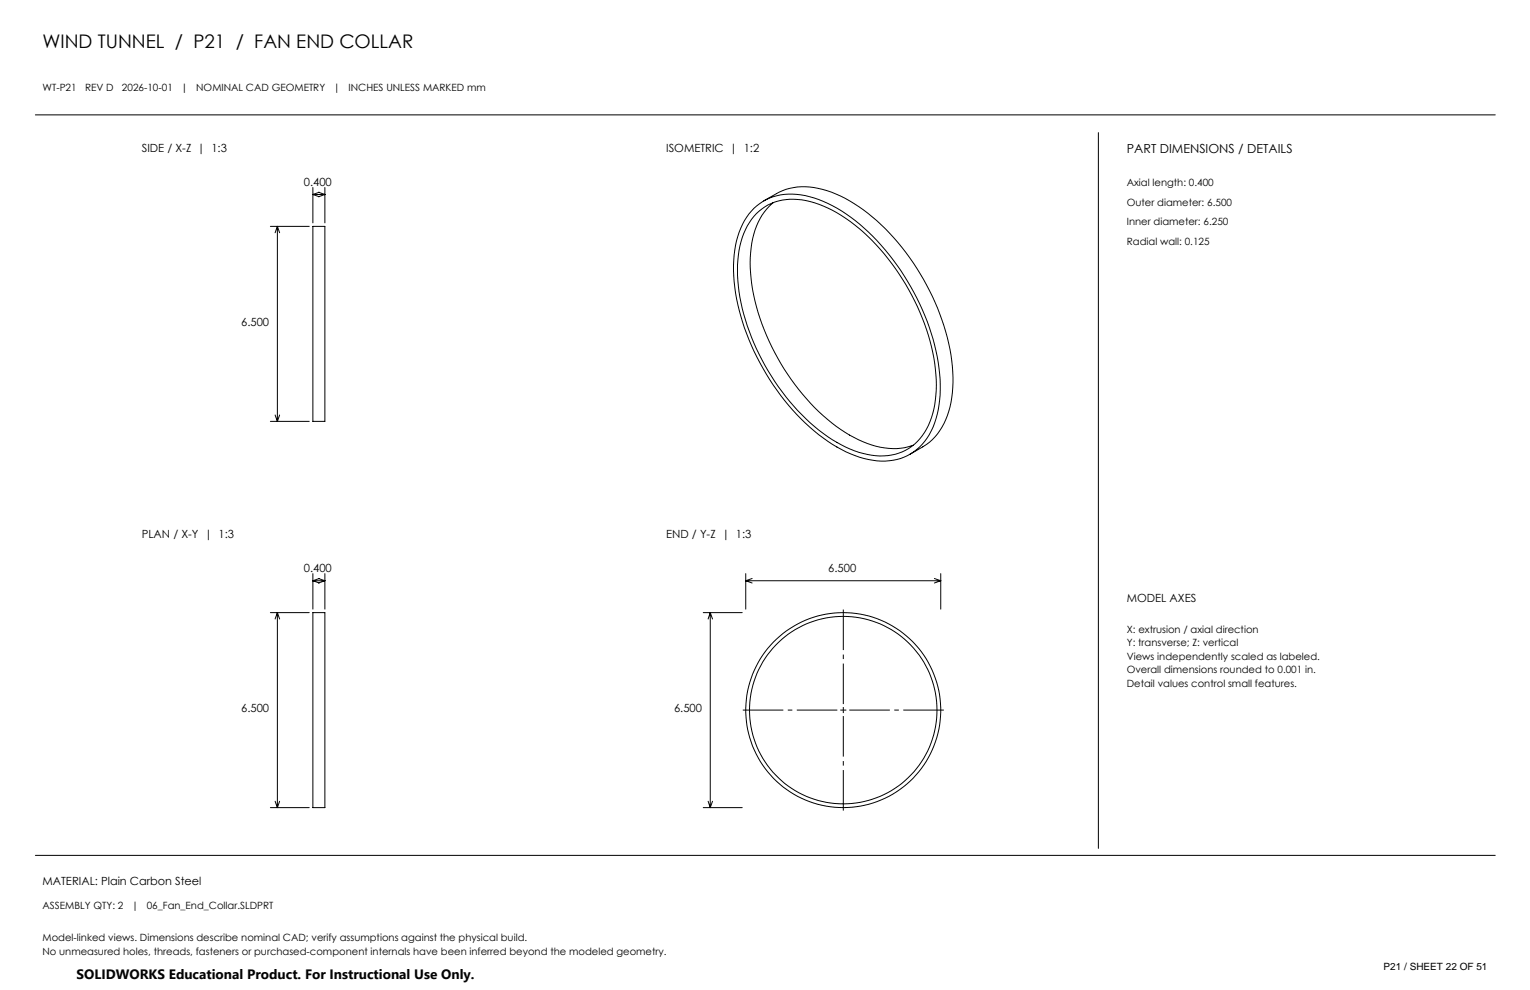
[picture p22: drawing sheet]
<svg xmlns="http://www.w3.org/2000/svg" width="432mm" height="279mm" viewBox="0 0 432 279" stroke-linecap="round" stroke-linejoin="round" font-family="sans-serif">
<defs><g id="words">
<text font-size="5.3" x="12" y="13.5">WIND TUNNEL / P21 / FAN END COLLAR</text>
<text font-size="3.8" x="21.6" y="276.3">SOLIDWORKS Educational Product. For Instructional Use Only.</text>
<text font-size="3.5" x="318" y="43.2">PART DIMENSIONS / DETAILS</text>
<g font-size="3.2">
<text x="40" y="42.9">SIDE / X-Z | 1:3</text>
<text x="188" y="42.9">ISOMETRIC | 1:2</text>
<text x="85.8" y="52.4">0.400</text>
<text x="68.1" y="91.9">6.500</text>
<text x="40" y="151.9">PLAN / X-Y | 1:3</text>
<text x="188" y="151.9">END / Y-Z | 1:3</text>
<text x="85.8" y="161.4">0.400</text>
<text x="233.7" y="161.4">6.500</text>
<text x="318" y="169.9">MODEL AXES</text>
<text x="68.1" y="200.9">6.500</text>
<text x="190.2" y="200.9">6.500</text>
<text x="12" y="249.9">MATERIAL: Plain Carbon Steel</text>
</g>
<g font-size="2.8">
<text x="12" y="25.6">WT-P21</text>
<text x="24" y="25.6">REV D</text>
<text x="34.4" y="25.6">2026-10-01</text>
<text x="51.1" y="25.6">|</text>
<text x="55.4" y="25.6">NOMINAL CAD GEOMETRY</text>
<text x="94.1" y="25.6">|</text>
<text x="98.4" y="25.6">INCHES UNLESS MARKED mm</text>
<text x="318" y="52.6">Axial length: 0.400</text>
<text x="318" y="58.1">Outer diameter: 6.500</text>
<text x="318" y="63.6">Inner diameter: 6.250</text>
<text x="318" y="69.1">Radial wall: 0.125</text>
<text x="318" y="178.6">X: extrusion / axial direction</text>
<text x="318" y="182.4">Y: transverse; Z: vertical</text>
<text x="318" y="186.3">Views independently scaled as labeled.</text>
<text x="318" y="190.1">Overall dimensions rounded to 0.001 in.</text>
<text x="318" y="193.9">Detail values control small features.</text>
<text x="12" y="256.6">ASSEMBLY QTY: 2</text>
<text x="37.2" y="256.6">|</text>
<text x="41.4" y="256.6">06_Fan_End_Collar.SLDPRT</text>
<text x="12" y="265.6">Model-linked views. Dimensions describe nominal CAD; verify assumptions against the physical build.</text>
<text x="12" y="269.4">No unmeasured holes, threads, fasteners or purchased-component internals have been inferred beyond the modeled geometry.</text>
<text x="390.5" y="273.8">P21 / SHEET 22 OF 51</text>
</g>
</g></defs>
<g fill="none" stroke="#000" stroke-width=".28">
<path d="M10 32.4h412M310 37.4v202M88.3 52.9v10M88.3 54.9h3.4M88.3 54.9l1.8 .6M89.9 54.3l1.8 .6M90.1 54.3l-1.8 .6M91.7 52.9v10M91.7 54.9l-1.8 .6M212.8 58.8a15.9 15.9 0 0 1 15.7-3.3 43.7 43.7 0 0 1 21.3 15.1 65.8 65.8 0 0 1 15.5 36.4 26.3 26.3 0 0 1-4.3 17.5 15.1 15.1 0 0 1-15.9 5.2 40.6 40.6 0 0 1-20.2-12.7 66 66 0 0 1-17.8-39.1 26 26 0 0 1 4.2-17.5zM215.5 56.7l3.6-2.1a17.9 17.9 0 0 1 15.5-.4 52.1 52.1 0 0 1 23.2 20 63 63 0 0 1 11.2 32.3 23.7 23.7 0 0 1-5.8 17.5l-1.7 1.4-4.7 2.8M218.2 57.2a19.4 19.4 0 0 0-6.4 14.1 55.3 55.3 0 0 0 8.6 31.3 54.7 54.7 0 0 0 21.9 21.5 19.7 19.7 0 0 0 15.4 1.6"/>
<path d="M76.3 63.9h11M78.3 63.9v55M78.3 63.9l-.7 1.8M78.3 63.9l.6 1.8M88.3 63.9h3.4v55h-3.4zM213.5 60.3a15.2 15.2 0 0 1 15.2-3.4 43.8 43.8 0 0 1 21.9 16.1 62.1 62.1 0 0 1 13.6 34.2 24 24 0 0 1-4.6 16.6 14.9 14.9 0 0 1-15.9 4.2 41.2 41.2 0 0 1-19.7-13.4 62.7 62.7 0 0 1-15.9-36.9 24.2 24.2 0 0 1 4.7-16.6zM76.3 118.9h11M77.6 117.1l.7 1.8M78.9 117.1l-.6 1.8M76.3 172.9h11M78.3 172.9v55M78.3 172.9l-.7 1.8"/>
<path d="M78.3 172.9l.6 1.8M88.3 172.9h3.4v55h-3.4zM88.3 161.9v10M88.3 163.9h3.4M88.3 163.9l1.8 .6M89.9 163.3l1.8 .6M90.1 163.3l-1.8 .6M91.7 161.9v10M91.7 163.9l-1.8 .6M198.5 172.9h11M200.4 172.9v55M200.4 172.9l-.6 1.8"/>
<path d="M200.4 172.9l.7 1.8M210.5 163.9h55M210.5 161.9v10M210.5 163.9l1.8 .6M212.3 163.3l-1.8 .6M263.7 163.3l1.8 .6M265.5 161.9v10M265.5 163.9l-1.8 .6M76.3 227.9h11M77.6 226.1l.7 1.8M78.9 226.1l-.6 1.8M198.5 227.9h11"/>
<path d="M199.8 226.1l.6 1.8M201.1 226.1l-.7 1.8M10 241.4h412"/>
<circle cx="238" cy="200.4" r="26.5"/>
<circle cx="238" cy="200.4" r="27.5"/>
</g>
<path d="M238 200.4v-.8M238 200.4h-.8M238 200.4v.8M238 200.4h.8" fill="none" stroke="#000" stroke-width=".28" stroke-dasharray="15.2 1.3 1.3 1.3" stroke-linecap="butt"/>
<path d="M238 198.7v-26.7M236.3 200.4h-26.7M238 202.1v26.7M239.7 200.4h26.7" fill="none" stroke="#000" stroke-width=".28" stroke-dasharray="15.2 1.3 1.3 1.3" stroke-dashoffset="3.8" stroke-linecap="butt"/>
<use href="#words"/>
</svg>
